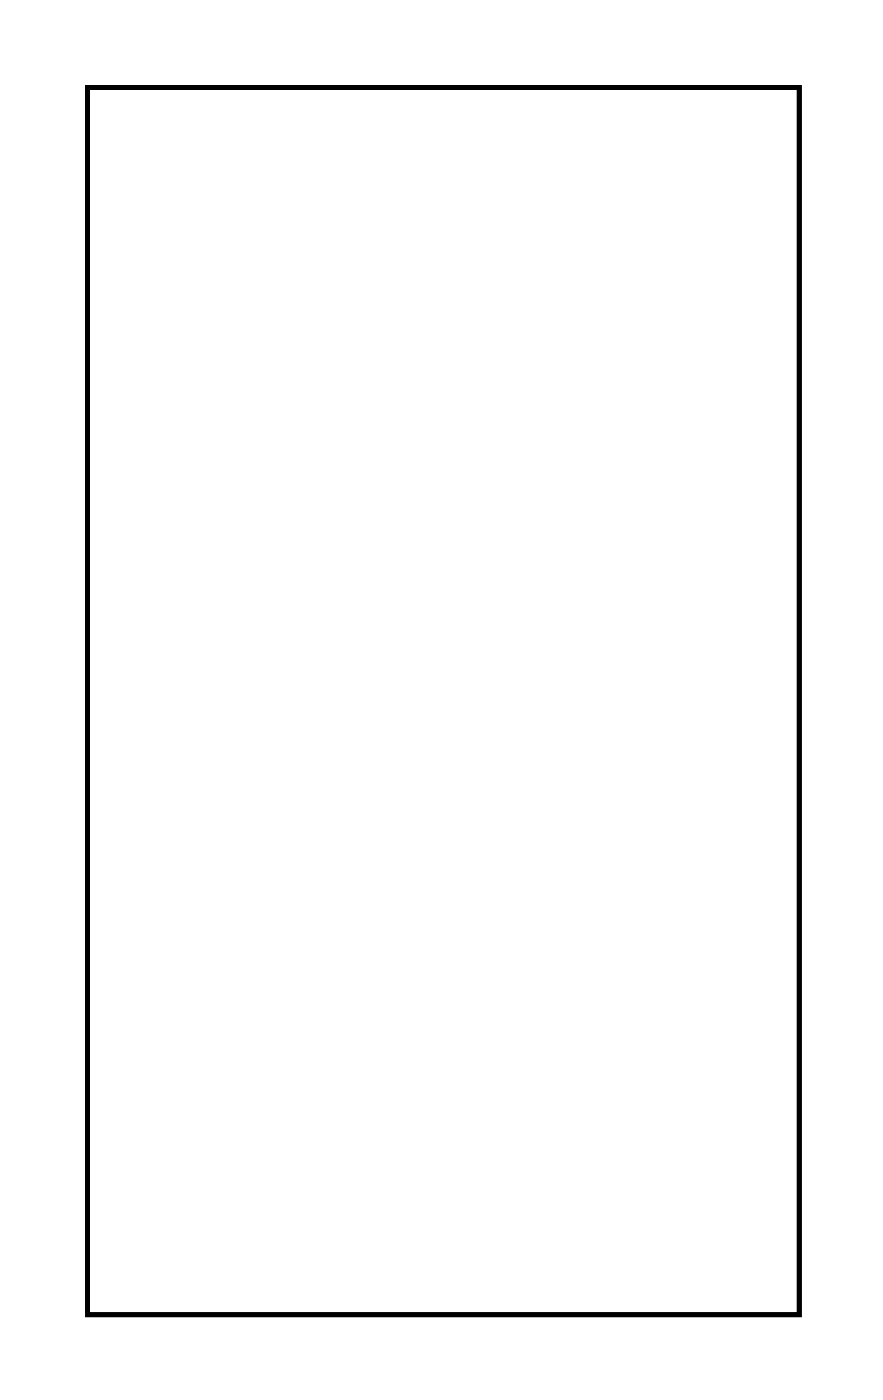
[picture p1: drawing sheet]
<svg xmlns="http://www.w3.org/2000/svg" width="37mm" height="58mm" viewBox="0 0 37 58" stroke-linecap="round" stroke-linejoin="round" font-family="sans-serif">
<path d="M3.6 3.6h29.6v51.1h-29.6z" fill="none" stroke="#000" stroke-width=".2"/>
<path d="M3.6 3.6h29.6v51.1h-29.6zM3.6 3.6v51.1h29.6v-51.1z" fill="#000"/>
<circle cx="6.9" cy="27.2" r=".72" fill="#fff"/>
<circle cx="6.9" cy="27.2" r=".72" fill="none" stroke="#fff" stroke-width=".78" stroke-linecap="butt"/>
<circle cx="6.9" cy="29.8" r=".72" fill="#fff"/>
<circle cx="6.9" cy="29.8" r=".72" fill="none" stroke="#fff" stroke-width=".78" stroke-linecap="butt"/>
<circle cx="6.9" cy="32.3" r=".72" fill="#fff"/>
<circle cx="6.9" cy="32.3" r=".72" fill="none" stroke="#fff" stroke-width=".78" stroke-linecap="butt"/>
<circle cx="6.9" cy="34.8" r=".72" fill="#fff"/>
<circle cx="6.9" cy="34.8" r=".72" fill="none" stroke="#fff" stroke-width=".78" stroke-linecap="butt"/>
<circle cx="6.9" cy="37.4" r=".72" fill="#fff"/>
<circle cx="6.9" cy="37.4" r=".72" fill="none" stroke="#fff" stroke-width=".78" stroke-linecap="butt"/>
<circle cx="6.9" cy="39.9" r=".72" fill="#fff"/>
<circle cx="6.9" cy="39.9" r=".72" fill="none" stroke="#fff" stroke-width=".78" stroke-linecap="butt"/>
<circle cx="6.9" cy="42.5" r=".72" fill="#fff"/>
<circle cx="6.9" cy="42.5" r=".72" fill="none" stroke="#fff" stroke-width=".78" stroke-linecap="butt"/>
<circle cx="6.9" cy="45" r=".72" fill="#fff"/>
<circle cx="6.9" cy="45" r=".72" fill="none" stroke="#fff" stroke-width=".78" stroke-linecap="butt"/>
<circle cx="29.7" cy="45" r=".72" fill="#fff"/>
<circle cx="29.7" cy="45" r=".72" fill="none" stroke="#fff" stroke-width=".78" stroke-linecap="butt"/>
<circle cx="29.7" cy="42.5" r=".72" fill="#fff"/>
<circle cx="29.7" cy="42.5" r=".72" fill="none" stroke="#fff" stroke-width=".78" stroke-linecap="butt"/>
<circle cx="29.7" cy="39.9" r=".72" fill="#fff"/>
<circle cx="29.7" cy="39.9" r=".72" fill="none" stroke="#fff" stroke-width=".78" stroke-linecap="butt"/>
<circle cx="29.7" cy="37.4" r=".72" fill="#fff"/>
<circle cx="29.7" cy="37.4" r=".72" fill="none" stroke="#fff" stroke-width=".78" stroke-linecap="butt"/>
<circle cx="29.7" cy="34.8" r=".72" fill="#fff"/>
<circle cx="29.7" cy="34.8" r=".72" fill="none" stroke="#fff" stroke-width=".78" stroke-linecap="butt"/>
<circle cx="29.7" cy="32.3" r=".72" fill="#fff"/>
<circle cx="29.7" cy="32.3" r=".72" fill="none" stroke="#fff" stroke-width=".78" stroke-linecap="butt"/>
<circle cx="29.7" cy="29.8" r=".72" fill="#fff"/>
<circle cx="29.7" cy="29.8" r=".72" fill="none" stroke="#fff" stroke-width=".78" stroke-linecap="butt"/>
<circle cx="29.7" cy="27.2" r=".72" fill="#fff"/>
<circle cx="29.7" cy="27.2" r=".72" fill="none" stroke="#fff" stroke-width=".78" stroke-linecap="butt"/>
<circle cx="20.8" cy="13.2" r=".74" fill="#fff"/>
<circle cx="20.8" cy="13.2" r=".74" fill="none" stroke="#fff" stroke-width=".76" stroke-linecap="butt"/>
<circle cx="20.8" cy="15.8" r=".74" fill="#fff"/>
<circle cx="20.8" cy="15.8" r=".74" fill="none" stroke="#fff" stroke-width=".76" stroke-linecap="butt"/>
<circle cx="17" cy="13.2" r=".74" fill="#fff"/>
<circle cx="17" cy="13.2" r=".74" fill="none" stroke="#fff" stroke-width=".76" stroke-linecap="butt"/>
<circle cx="17" cy="15.8" r=".74" fill="#fff"/>
<circle cx="17" cy="15.8" r=".74" fill="none" stroke="#fff" stroke-width=".76" stroke-linecap="butt"/>
<circle cx="24.7" cy="10.7" r=".74" fill="#fff"/>
<circle cx="24.7" cy="10.7" r=".74" fill="none" stroke="#fff" stroke-width=".76" stroke-linecap="butt"/>
<circle cx="24.7" cy="13.2" r=".74" fill="#fff"/>
<circle cx="24.7" cy="13.2" r=".74" fill="none" stroke="#fff" stroke-width=".76" stroke-linecap="butt"/>
<circle cx="24.7" cy="15.8" r=".74" fill="#fff"/>
<circle cx="24.7" cy="15.8" r=".74" fill="none" stroke="#fff" stroke-width=".76" stroke-linecap="butt"/>
<circle cx="24.7" cy="18.3" r=".74" fill="#fff"/>
<circle cx="24.7" cy="18.3" r=".74" fill="none" stroke="#fff" stroke-width=".76" stroke-linecap="butt"/>
<circle cx="12" cy="13.2" r=".74" fill="#fff"/>
<circle cx="12" cy="13.2" r=".74" fill="none" stroke="#fff" stroke-width=".76" stroke-linecap="butt"/>
<circle cx="12" cy="15.8" r=".74" fill="#fff"/>
<circle cx="12" cy="15.8" r=".74" fill="none" stroke="#fff" stroke-width=".76" stroke-linecap="butt"/>
<circle cx="12" cy="18.3" r=".74" fill="#fff"/>
<circle cx="12" cy="18.3" r=".74" fill="none" stroke="#fff" stroke-width=".76" stroke-linecap="butt"/>
<circle cx="6.9" cy="13.2" r=".74" fill="#fff"/>
<circle cx="6.9" cy="13.2" r=".74" fill="none" stroke="#fff" stroke-width=".76" stroke-linecap="butt"/>
<circle cx="6.9" cy="15.8" r=".74" fill="#fff"/>
<circle cx="6.9" cy="15.8" r=".74" fill="none" stroke="#fff" stroke-width=".76" stroke-linecap="butt"/>
<circle cx="6.9" cy="18.3" r=".74" fill="#fff"/>
<circle cx="6.9" cy="18.3" r=".74" fill="none" stroke="#fff" stroke-width=".76" stroke-linecap="butt"/>
<circle cx="10.7" cy="28.5" r=".7" fill="#fff"/>
<circle cx="10.7" cy="28.5" r=".7" fill="none" stroke="#fff" stroke-width=".76" stroke-linecap="butt"/>
<circle cx="10.7" cy="38.6" r=".7" fill="#fff"/>
<circle cx="10.7" cy="38.6" r=".7" fill="none" stroke="#fff" stroke-width=".76" stroke-linecap="butt"/>
<circle cx="17" cy="28.5" r=".7" fill="#fff"/>
<circle cx="17" cy="28.5" r=".7" fill="none" stroke="#fff" stroke-width=".76" stroke-linecap="butt"/>
<circle cx="17" cy="38.6" r=".7" fill="#fff"/>
<circle cx="17" cy="38.6" r=".7" fill="none" stroke="#fff" stroke-width=".76" stroke-linecap="butt"/>
<circle cx="20.8" cy="28.5" r=".7" fill="#fff"/>
<circle cx="20.8" cy="28.5" r=".7" fill="none" stroke="#fff" stroke-width=".76" stroke-linecap="butt"/>
<circle cx="20.8" cy="38.6" r=".7" fill="#fff"/>
<circle cx="20.8" cy="38.6" r=".7" fill="none" stroke="#fff" stroke-width=".76" stroke-linecap="butt"/>
<circle cx="31" cy="5.6" r="1.6" fill="#fff"/>
<circle cx="31" cy="5.6" r="1.6" fill="none" stroke="#fff" stroke-width=".25"/>
<circle cx="5.6" cy="5.6" r="1.6" fill="#fff"/>
<circle cx="5.6" cy="5.6" r="1.6" fill="none" stroke="#fff" stroke-width=".25"/>
<circle cx="31" cy="52.6" r="1.6" fill="#fff"/>
<circle cx="31" cy="52.6" r="1.6" fill="none" stroke="#fff" stroke-width=".25"/>
<circle cx="5.6" cy="52.6" r="1.6" fill="#fff"/>
<circle cx="5.6" cy="52.6" r="1.6" fill="none" stroke="#fff" stroke-width=".25"/>
<circle cx="29.7" cy="10.7" r=".74" fill="#fff"/>
<circle cx="29.7" cy="10.7" r=".74" fill="none" stroke="#fff" stroke-width=".76" stroke-linecap="butt"/>
<circle cx="29.7" cy="13.2" r=".74" fill="#fff"/>
<circle cx="29.7" cy="13.2" r=".74" fill="none" stroke="#fff" stroke-width=".76" stroke-linecap="butt"/>
<circle cx="29.7" cy="15.8" r=".74" fill="#fff"/>
<circle cx="29.7" cy="15.8" r=".74" fill="none" stroke="#fff" stroke-width=".76" stroke-linecap="butt"/>
<circle cx="29.7" cy="18.3" r=".74" fill="#fff"/>
<circle cx="29.7" cy="18.3" r=".74" fill="none" stroke="#fff" stroke-width=".76" stroke-linecap="butt"/>
</svg>
